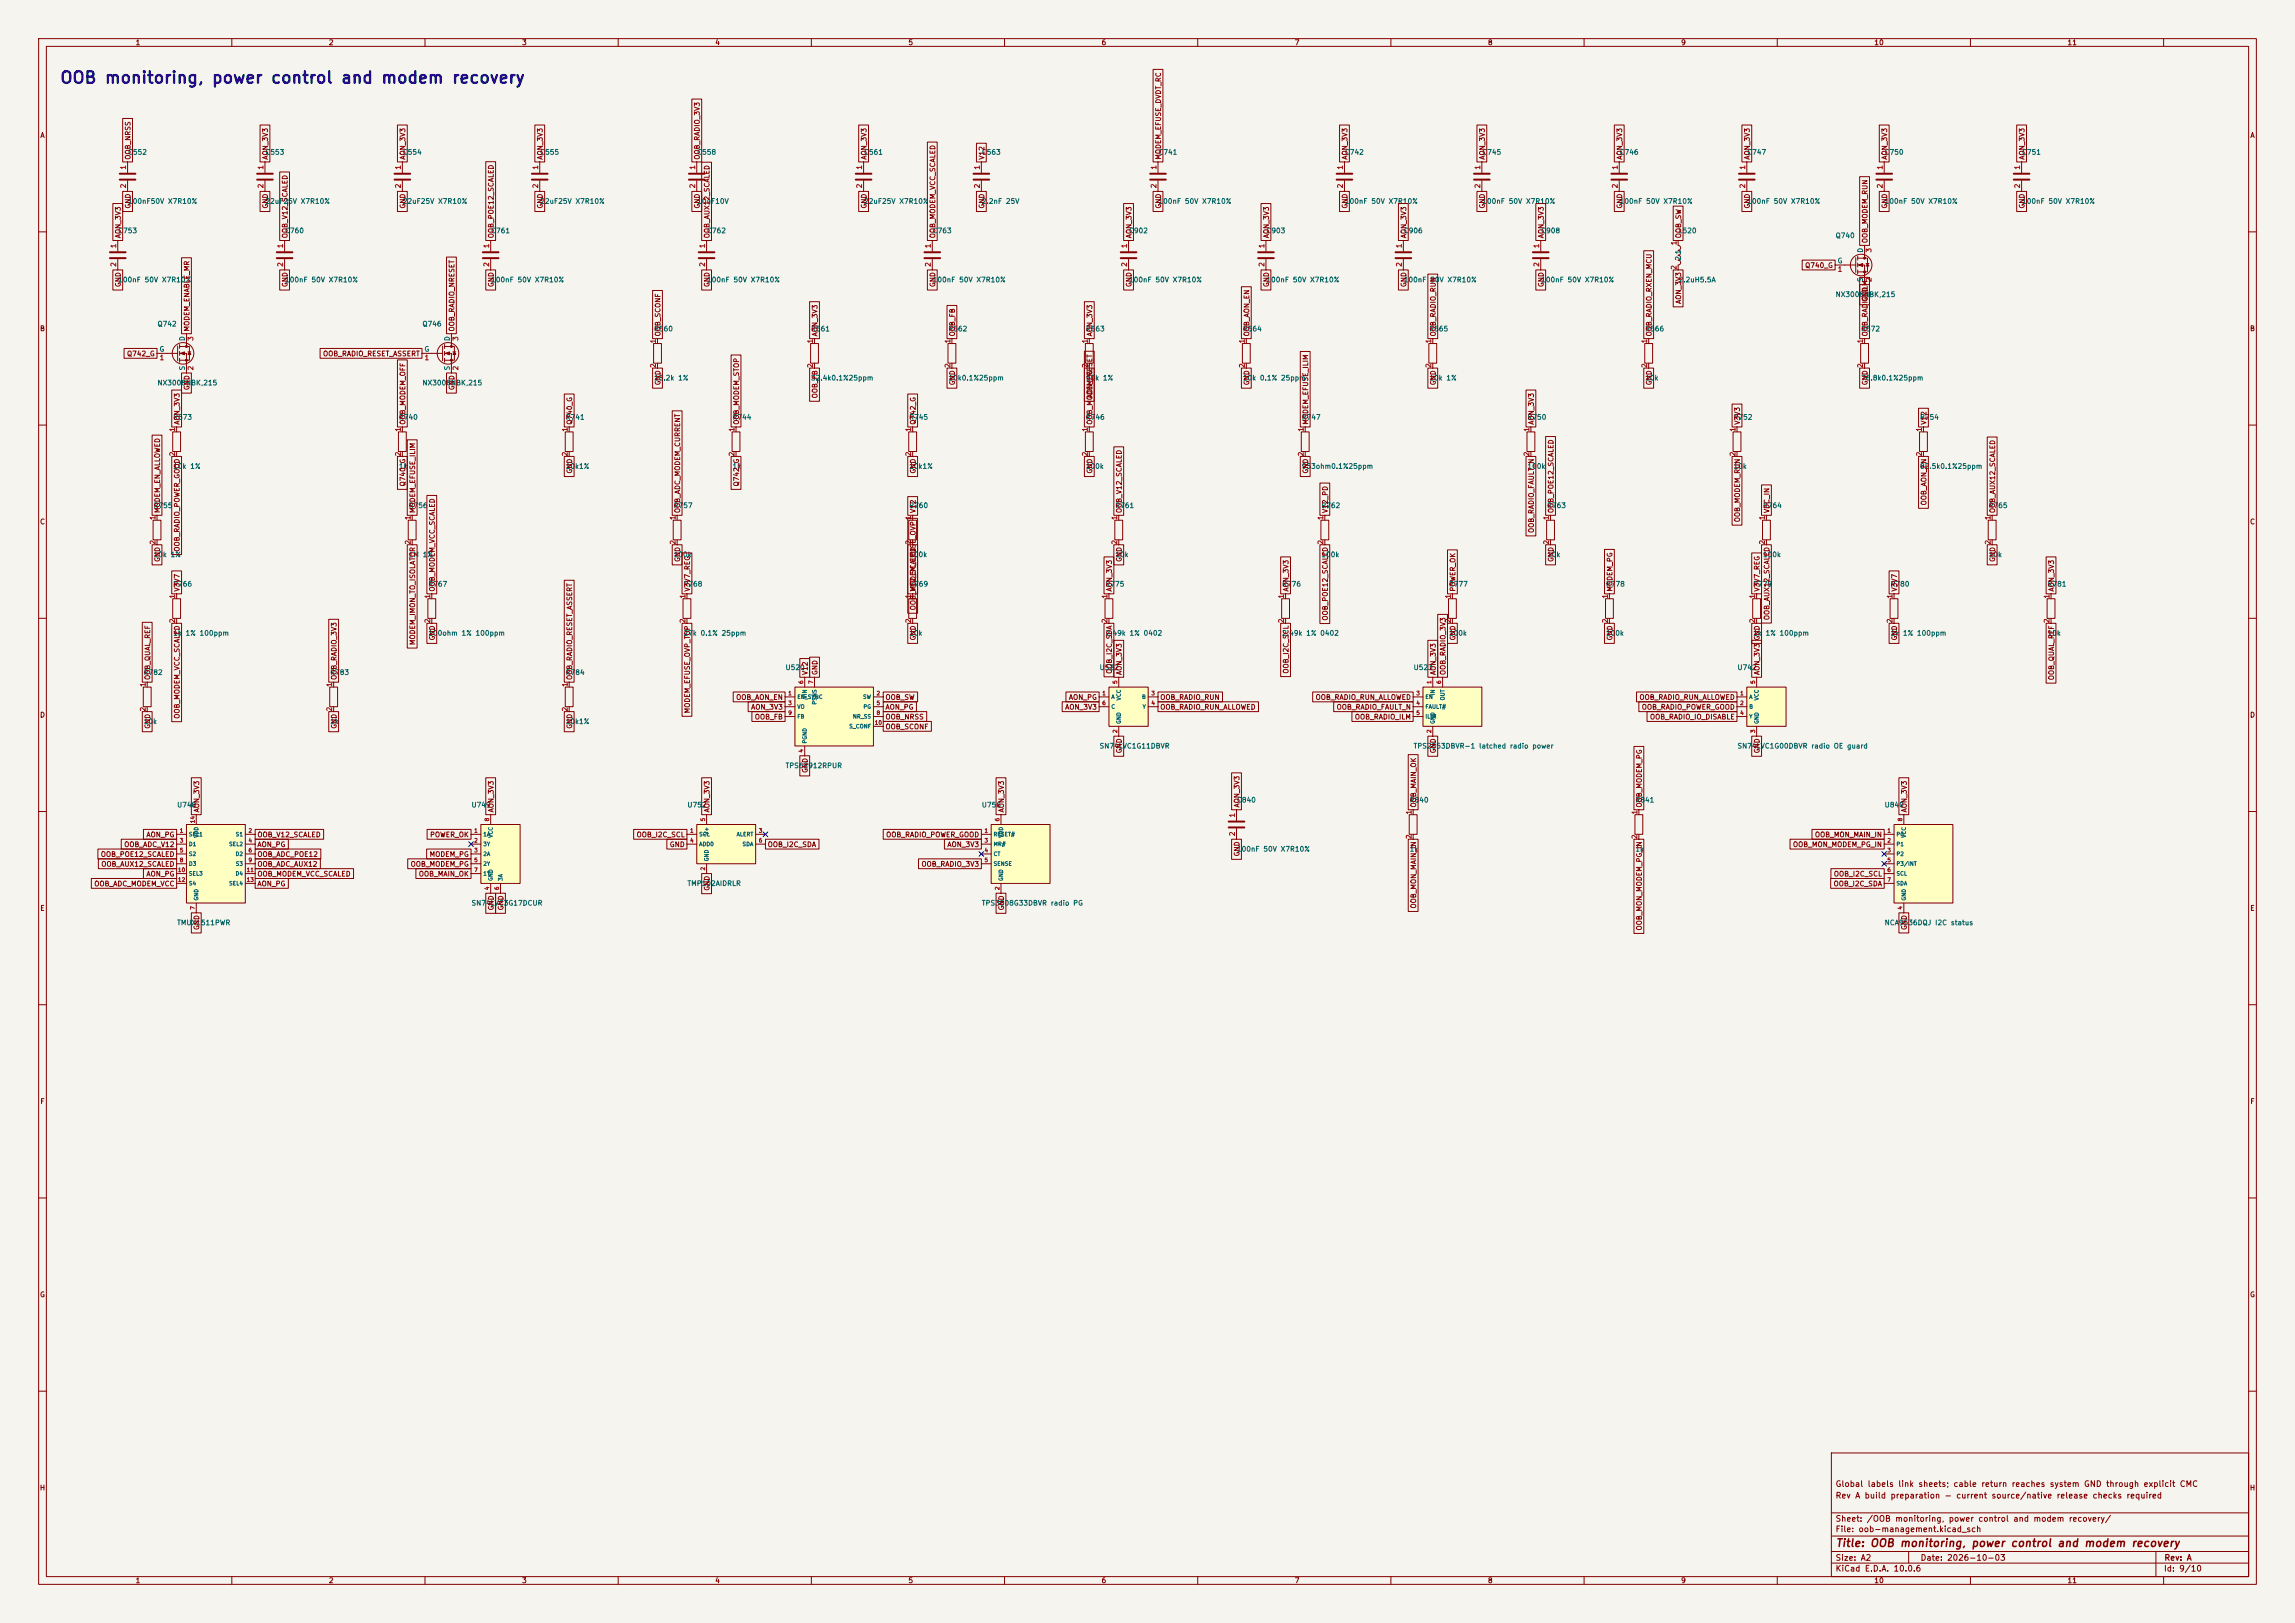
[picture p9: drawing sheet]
<svg xmlns="http://www.w3.org/2000/svg" width="594mm" height="420mm" viewBox="0 0 594 420" stroke-linecap="round" stroke-linejoin="round" font-family="sans-serif">
<defs><g id="words">
<text font-size="3" fill="#0000c2" x="15.3" y="22.3">OOB monitoring, power control and modem recovery</text>
<text font-size="2" fill="#840000" x="475" y="400.8">Title: OOB monitoring, power control and modem recovery</text>
<g font-size="1.5" fill="#840000">
<text x="475" y="388.1">Rev A build preparation - current source/native release checks required</text>
<text x="475" y="385.1">Global labels link sheets; cable return reaches system GND through explicit CMC</text>
<text x="475" y="394.1">Sheet: /OOB monitoring, power control and modem recovery/</text>
<text x="475" y="396.8">File: oob-management.kicad_sch</text>
<text x="475" y="407">KiCad E.D.A. 10.0.6</text>
<text x="475" y="404.2">Size: A2</text>
<text x="497" y="404.2">Date: 2026-10-03</text>
<text x="560" y="407">Id: 9/10</text>
<text x="560.1" y="404.2">Rev: A</text>
</g>
<g font-size="1.3" fill="#840000">
<text x="35" y="12">1</text>
<text x="85" y="12">2</text>
<text x="135" y="12">3</text>
<text x="185" y="12">4</text>
<text x="235" y="12">5</text>
<text x="285" y="12">6</text>
<text x="335" y="12">7</text>
<text x="385" y="12">8</text>
<text x="435" y="12">9</text>
<text x="485" y="12">10</text>
<text x="535" y="12">11</text>
<text x="10.3" y="36">A</text>
<text x="582.3" y="36">A</text>
<text x="34.1" y="41.5" transform="rotate(-90 34.1 41.5)">OOB_NRSS</text>
<text x="69.6" y="41.5" transform="rotate(-90 69.6 41.5)">AON_3V3</text>
<text x="105.2" y="41.5" transform="rotate(-90 105.2 41.5)">AON_3V3</text>
<text x="140.8" y="41.5" transform="rotate(-90 140.8 41.5)">AON_3V3</text>
<text x="181.4" y="41.5" transform="rotate(-90 181.4 41.5)">OOB_RADIO_3V3</text>
<text x="224.6" y="41.5" transform="rotate(-90 224.6 41.5)">AON_3V3</text>
<text x="255.1" y="41.5" transform="rotate(-90 255.1 41.5)">V12</text>
<text x="300.8" y="41.5" transform="rotate(-90 300.8 41.5)">MODEM_EFUSE_DVDT_RC</text>
<text x="349" y="41.5" transform="rotate(-90 349 41.5)">AON_3V3</text>
<text x="384.6" y="41.5" transform="rotate(-90 384.6 41.5)">AON_3V3</text>
<text x="420.2" y="41.5" transform="rotate(-90 420.2 41.5)">AON_3V3</text>
<text x="453.2" y="41.5" transform="rotate(-90 453.2 41.5)">AON_3V3</text>
<text x="488.7" y="41.5" transform="rotate(-90 488.7 41.5)">AON_3V3</text>
<text x="524.3" y="41.5" transform="rotate(-90 524.3 41.5)">AON_3V3</text>
<text x="34.1" y="54.1" transform="rotate(-90 34.1 54.1)">GND</text>
<text x="69.6" y="54.1" transform="rotate(-90 69.6 54.1)">GND</text>
<text x="105.2" y="54.1" transform="rotate(-90 105.2 54.1)">GND</text>
<text x="140.8" y="54.1" transform="rotate(-90 140.8 54.1)">GND</text>
<text x="181.4" y="54.1" transform="rotate(-90 181.4 54.1)">GND</text>
<text x="224.6" y="54.1" transform="rotate(-90 224.6 54.1)">GND</text>
<text x="255.1" y="54.1" transform="rotate(-90 255.1 54.1)">GND</text>
<text x="300.8" y="54.1" transform="rotate(-90 300.8 54.1)">GND</text>
<text x="349" y="54.1" transform="rotate(-90 349 54.1)">GND</text>
<text x="384.6" y="54.1" transform="rotate(-90 384.6 54.1)">GND</text>
<text x="420.2" y="54.1" transform="rotate(-90 420.2 54.1)">GND</text>
<text x="453.2" y="54.1" transform="rotate(-90 453.2 54.1)">GND</text>
<text x="488.7" y="54.1" transform="rotate(-90 488.7 54.1)">GND</text>
<text x="524.3" y="54.1" transform="rotate(-90 524.3 54.1)">GND</text>
<text x="31.5" y="61.8" transform="rotate(-90 31.5 61.8)">AON_3V3</text>
<text x="74.7" y="61.8" transform="rotate(-90 74.7 61.8)">OOB_V12_SCALED</text>
<text x="128.1" y="61.8" transform="rotate(-90 128.1 61.8)">OOB_POE12_SCALED</text>
<text x="183.9" y="61.8" transform="rotate(-90 183.9 61.8)">OOB_AUX12_SCALED</text>
<text x="242.4" y="61.8" transform="rotate(-90 242.4 61.8)">OOB_MODEM_VCC_SCALED</text>
<text x="293.2" y="61.8" transform="rotate(-90 293.2 61.8)">AON_3V3</text>
<text x="328.7" y="61.8" transform="rotate(-90 328.7 61.8)">AON_3V3</text>
<text x="364.3" y="61.8" transform="rotate(-90 364.3 61.8)">AON_3V3</text>
<text x="399.8" y="61.8" transform="rotate(-90 399.8 61.8)">AON_3V3</text>
<text x="435.4" y="61.8" transform="rotate(-90 435.4 61.8)">OOB_SW</text>
<text x="483.7" y="63.1" transform="rotate(-90 483.7 63.1)">OOB_MODEM_RUN</text>
<text x="467.1" y="69.6">Q740_G</text>
<text x="31.5" y="74.4" transform="rotate(-90 31.5 74.4)">GND</text>
<text x="74.7" y="74.4" transform="rotate(-90 74.7 74.4)">GND</text>
<text x="128.1" y="74.4" transform="rotate(-90 128.1 74.4)">GND</text>
<text x="183.9" y="74.4" transform="rotate(-90 183.9 74.4)">GND</text>
<text x="242.4" y="74.4" transform="rotate(-90 242.4 74.4)">GND</text>
<text x="293.2" y="74.4" transform="rotate(-90 293.2 74.4)">GND</text>
<text x="328.7" y="74.4" transform="rotate(-90 328.7 74.4)">GND</text>
<text x="364.3" y="74.4" transform="rotate(-90 364.3 74.4)">GND</text>
<text x="399.8" y="74.4" transform="rotate(-90 399.8 74.4)">GND</text>
<text x="435.4" y="78.8" transform="rotate(-90 435.4 78.8)">AON_3V3</text>
<text x="483.7" y="78.2" transform="rotate(-90 483.7 78.2)">GND</text>
<text x="10.2" y="86">B</text>
<text x="49.3" y="85.9" transform="rotate(-90 49.3 85.9)">MODEM_ENABLE_MR</text>
<text x="117.9" y="85.9" transform="rotate(-90 117.9 85.9)">OOB_RADIO_NRESET</text>
<text x="171.2" y="87.2" transform="rotate(-90 171.2 87.2)">OOB_SCONF</text>
<text x="211.9" y="87.2" transform="rotate(-90 211.9 87.2)">AON_3V3</text>
<text x="247.4" y="87.2" transform="rotate(-90 247.4 87.2)">OOB_FB</text>
<text x="283" y="87.2" transform="rotate(-90 283 87.2)">AON_3V3</text>
<text x="323.6" y="87.2" transform="rotate(-90 323.6 87.2)">OOB_AON_EN</text>
<text x="371.9" y="87.2" transform="rotate(-90 371.9 87.2)">OOB_RADIO_RUN</text>
<text x="427.8" y="87.2" transform="rotate(-90 427.8 87.2)">OOB_RADIO_RXEN_MCU</text>
<text x="483.7" y="87.2" transform="rotate(-90 483.7 87.2)">OOB_RADIO_ILM</text>
<text x="582.2" y="86">B</text>
<text x="32.7" y="92.5">Q742_G</text>
<text x="83.5" y="92.5">OOB_RADIO_RESET_ASSERT</text>
<text x="49.3" y="101.1" transform="rotate(-90 49.3 101.1)">GND</text>
<text x="117.9" y="101.1" transform="rotate(-90 117.9 101.1)">GND</text>
<text x="171.2" y="99.8" transform="rotate(-90 171.2 99.8)">GND</text>
<text x="247.4" y="99.8" transform="rotate(-90 247.4 99.8)">GND</text>
<text x="323.6" y="99.8" transform="rotate(-90 323.6 99.8)">GND</text>
<text x="371.9" y="99.8" transform="rotate(-90 371.9 99.8)">GND</text>
<text x="427.8" y="99.8" transform="rotate(-90 427.8 99.8)">GND</text>
<text x="483.7" y="99.8" transform="rotate(-90 483.7 99.8)">GND</text>
<text x="211.9" y="103.2" transform="rotate(-90 211.9 103.2)">OOB_FB</text>
<text x="283" y="103.2" transform="rotate(-90 283 103.2)">AON_PG</text>
<text x="46.8" y="110" transform="rotate(-90 46.8 110)">AON_3V3</text>
<text x="105.2" y="110" transform="rotate(-90 105.2 110)">OOB_MODEM_OFF</text>
<text x="148.4" y="110" transform="rotate(-90 148.4 110)">Q740_G</text>
<text x="191.6" y="110" transform="rotate(-90 191.6 110)">OOB_MODEM_STOP</text>
<text x="237.3" y="110" transform="rotate(-90 237.3 110)">Q742_G</text>
<text x="283" y="110" transform="rotate(-90 283 110)">OOB_MODEM_RESET</text>
<text x="338.9" y="110" transform="rotate(-90 338.9 110)">MODEM_EFUSE_ILIM</text>
<text x="397.3" y="110" transform="rotate(-90 397.3 110)">AON_3V3</text>
<text x="450.6" y="110" transform="rotate(-90 450.6 110)">V3V3</text>
<text x="498.9" y="110" transform="rotate(-90 498.9 110)">V12</text>
<text x="148.4" y="122.7" transform="rotate(-90 148.4 122.7)">GND</text>
<text x="237.3" y="122.7" transform="rotate(-90 237.3 122.7)">GND</text>
<text x="283" y="122.7" transform="rotate(-90 283 122.7)">GND</text>
<text x="338.9" y="122.7" transform="rotate(-90 338.9 122.7)">GND</text>
<text x="105.2" y="126" transform="rotate(-90 105.2 126)">Q740_G</text>
<text x="191.6" y="126" transform="rotate(-90 191.6 126)">Q742_G</text>
<text x="498.9" y="130.9" transform="rotate(-90 498.9 130.9)">OOB_AON_EN</text>
<text x="10.2" y="136">C</text>
<text x="41.7" y="132.9" transform="rotate(-90 41.7 132.9)">MODEM_EN_ALLOWED</text>
<text x="107.7" y="132.9" transform="rotate(-90 107.7 132.9)">MODEM_EFUSE_ILIM</text>
<text x="176.3" y="132.9" transform="rotate(-90 176.3 132.9)">OOB_ADC_MODEM_CURRENT</text>
<text x="237.3" y="132.9" transform="rotate(-90 237.3 132.9)">V12</text>
<text x="290.6" y="132.9" transform="rotate(-90 290.6 132.9)">OOB_V12_SCALED</text>
<text x="344" y="132.9" transform="rotate(-90 344 132.9)">V12_PD</text>
<text x="402.4" y="132.9" transform="rotate(-90 402.4 132.9)">OOB_POE12_SCALED</text>
<text x="450.6" y="135.3" transform="rotate(-90 450.6 135.3)">OOB_MODEM_RUN</text>
<text x="458.3" y="132.9" transform="rotate(-90 458.3 132.9)">VDC_IN</text>
<text x="516.7" y="132.9" transform="rotate(-90 516.7 132.9)">OOB_AUX12_SCALED</text>
<text x="582.2" y="136">C</text>
<text x="46.8" y="142.9" transform="rotate(-90 46.8 142.9)">OOB_RADIO_POWER_GOOD</text>
<text x="397.3" y="138" transform="rotate(-90 397.3 138)">OOB_RADIO_FAULT_N</text>
<text x="41.7" y="145.5" transform="rotate(-90 41.7 145.5)">GND</text>
<text x="176.3" y="145.5" transform="rotate(-90 176.3 145.5)">GND</text>
<text x="290.6" y="145.5" transform="rotate(-90 290.6 145.5)">GND</text>
<text x="402.4" y="145.5" transform="rotate(-90 402.4 145.5)">GND</text>
<text x="516.7" y="145.5" transform="rotate(-90 516.7 145.5)">GND</text>
<text x="46.8" y="153.2" transform="rotate(-90 46.8 153.2)">V3V7</text>
<text x="112.8" y="153.2" transform="rotate(-90 112.8 153.2)">OOB_MODEM_VCC_SCALED</text>
<text x="178.9" y="153.2" transform="rotate(-90 178.9 153.2)">V3V7_REG</text>
<text x="237.3" y="153.2" transform="rotate(-90 237.3 153.2)">MODEM_EFUSE_OVP</text>
<text x="288.1" y="153.2" transform="rotate(-90 288.1 153.2)">AON_3V3</text>
<text x="333.8" y="153.2" transform="rotate(-90 333.8 153.2)">AON_3V3</text>
<text x="377" y="153.2" transform="rotate(-90 377 153.2)">POWER_OK</text>
<text x="417.6" y="153.2" transform="rotate(-90 417.6 153.2)">MODEM_PG</text>
<text x="455.7" y="153.2" transform="rotate(-90 455.7 153.2)">V3V7_REG</text>
<text x="491.3" y="153.2" transform="rotate(-90 491.3 153.2)">V3V7</text>
<text x="531.9" y="153.2" transform="rotate(-90 531.9 153.2)">AON_3V3</text>
<text x="237.3" y="158.1" transform="rotate(-90 237.3 158.1)">OOB_V12_SCALED</text>
<text x="344" y="160.7" transform="rotate(-90 344 160.7)">OOB_POE12_SCALED</text>
<text x="458.3" y="160.6" transform="rotate(-90 458.3 160.6)">OOB_AUX12_SCALED</text>
<text x="107.7" y="167.1" transform="rotate(-90 107.7 167.1)">MODEM_IMON_TO_ISOLATOR</text>
<text x="112.8" y="165.9" transform="rotate(-90 112.8 165.9)">GND</text>
<text x="237.3" y="165.9" transform="rotate(-90 237.3 165.9)">GND</text>
<text x="377" y="165.9" transform="rotate(-90 377 165.9)">GND</text>
<text x="417.6" y="165.9" transform="rotate(-90 417.6 165.9)">GND</text>
<text x="491.3" y="165.9" transform="rotate(-90 491.3 165.9)">GND</text>
<text x="39.2" y="176.1" transform="rotate(-90 39.2 176.1)">OOB_QUAL_REF</text>
<text x="87.4" y="176.1" transform="rotate(-90 87.4 176.1)">OOB_RADIO_3V3</text>
<text x="148.4" y="176.1" transform="rotate(-90 148.4 176.1)">OOB_RADIO_RESET_ASSERT</text>
<text x="209.3" y="174.8" transform="rotate(-90 209.3 174.8)">V12</text>
<text x="211.9" y="174.8" transform="rotate(-90 211.9 174.8)">GND</text>
<text x="288.1" y="174.5" transform="rotate(-90 288.1 174.5)">OOB_I2C_SDA</text>
<text x="290.6" y="174.8" transform="rotate(-90 290.6 174.8)">AON_3V3</text>
<text x="333.8" y="174.5" transform="rotate(-90 333.8 174.5)">OOB_I2C_SCL</text>
<text x="371.9" y="174.8" transform="rotate(-90 371.9 174.8)">AON_3V3</text>
<text x="374.4" y="174.8" transform="rotate(-90 374.4 174.8)">OOB_RADIO_3V3</text>
<text x="455.7" y="174.8" transform="rotate(-90 455.7 174.8)">AON_3V3 GND</text>
<text x="531.9" y="176.1" transform="rotate(-90 531.9 176.1)">OOB_QUAL_REF</text>
<text x="10.2" y="186">D</text>
<text x="178.9" y="184.7" transform="rotate(-90 178.9 184.7)">MODEM_EFUSE_OVP_TOP</text>
<text x="190.4" y="181.4">OOB_AON_EN</text>
<text x="194.3" y="183.9">AON_3V3</text>
<text x="229" y="183.9">AON_PG</text>
<text x="229" y="181.4">OOB_SW</text>
<text x="275.6" y="183.9">AON_3V3</text>
<text x="276.5" y="181.4">AON_PG</text>
<text x="300.2" y="183.9">OOB_RADIO_RUN_ALLOWED</text>
<text x="300.2" y="181.4">OOB_RADIO_RUN</text>
<text x="340.4" y="181.4">OOB_RADIO_RUN_ALLOWED</text>
<text x="345.8" y="183.9">OOB_RADIO_FAULT_N</text>
<text x="424.2" y="181.4">OOB_RADIO_RUN_ALLOWED</text>
<text x="424.8" y="183.9">OOB_RADIO_POWER_GOOD</text>
<text x="582.2" y="186">D</text>
<text x="39.2" y="188.7" transform="rotate(-90 39.2 188.7)">GND</text>
<text x="46.8" y="186.1" transform="rotate(-90 46.8 186.1)">OOB_MODEM_VCC_SCALED</text>
<text x="87.4" y="188.7" transform="rotate(-90 87.4 188.7)">GND</text>
<text x="148.4" y="188.7" transform="rotate(-90 148.4 188.7)">GND</text>
<text x="195.2" y="186.5">OOB_FB</text>
<text x="229" y="189">OOB_SCONF</text>
<text x="229" y="186.5">OOB_NRSS</text>
<text x="350.5" y="186.5">OOB_RADIO_ILM</text>
<text x="426.9" y="186.5">OOB_RADIO_IO_DISABLE</text>
<text x="290.6" y="195.1" transform="rotate(-90 290.6 195.1)">GND</text>
<text x="371.9" y="195.1" transform="rotate(-90 371.9 195.1)">GND</text>
<text x="455.7" y="195.1" transform="rotate(-90 455.7 195.1)">GND</text>
<text x="209.3" y="200.2" transform="rotate(-90 209.3 200.2)">GND</text>
<text x="321.1" y="209.1" transform="rotate(-90 321.1 209.1)">AON_3V3</text>
<text x="366.8" y="209.1" transform="rotate(-90 366.8 209.1)">OOB_MAIN_OK</text>
<text x="425.2" y="209.1" transform="rotate(-90 425.2 209.1)">OOB_MODEM_PG</text>
<text x="51.9" y="210.4" transform="rotate(-90 51.9 210.4)">AON_3V3</text>
<text x="128.1" y="210.4" transform="rotate(-90 128.1 210.4)">AON_3V3</text>
<text x="183.9" y="210.4" transform="rotate(-90 183.9 210.4)">AON_3V3</text>
<text x="260.1" y="210.4" transform="rotate(-90 260.1 210.4)">AON_3V3</text>
<text x="493.8" y="210.4" transform="rotate(-90 493.8 210.4)">AON_3V3</text>
<text x="32" y="219.5">OOB_ADC_V12</text>
<text x="37.8" y="217">AON_PG</text>
<text x="66.5" y="217">OOB_V12_SCALED</text>
<text x="66.5" y="219.5">AON_PG</text>
<text x="111.2" y="217">POWER_OK</text>
<text x="164.6" y="217">OOB_I2C_SCL</text>
<text x="173.2" y="219.5">GND</text>
<text x="198.6" y="219.5">OOB_I2C_SDA</text>
<text x="229.2" y="217">OOB_RADIO_POWER_GOOD</text>
<text x="245.1" y="219.5">AON_3V3</text>
<text x="321.1" y="221.7" transform="rotate(-90 321.1 221.7)">GND</text>
<text x="463.9" y="219.5">OOB_MON_MODEM_PG_IN</text>
<text x="469.6" y="217">OOB_MON_MAIN_IN</text>
<text x="26" y="222">OOB_POE12_SCALED</text>
<text x="26.1" y="224.6">OOB_AUX12_SCALED</text>
<text x="37.8" y="227.1">AON_PG</text>
<text x="66.5" y="222">OOB_ADC_POE12</text>
<text x="66.5" y="224.6">OOB_ADC_AUX12</text>
<text x="66.5" y="227.1">OOB_MODEM_VCC_SCALED</text>
<text x="106.2" y="224.6">OOB_MODEM_PG</text>
<text x="108.3" y="227.1">OOB_MAIN_OK</text>
<text x="111.1" y="222">MODEM_PG</text>
<text x="238.4" y="224.6">OOB_RADIO_3V3</text>
<text x="474.5" y="227.1">OOB_I2C_SCL</text>
<text x="24.3" y="229.7">OOB_ADC_MODEM_VCC</text>
<text x="66.5" y="229.7">AON_PG</text>
<text x="183.9" y="230.6" transform="rotate(-90 183.9 230.6)">GND</text>
<text x="474.5" y="229.7">OOB_I2C_SDA</text>
<text x="10.3" y="236">E</text>
<text x="128.1" y="235.7" transform="rotate(-90 128.1 235.7)">GND</text>
<text x="130.6" y="235.7" transform="rotate(-90 130.6 235.7)">GND</text>
<text x="260.1" y="235.7" transform="rotate(-90 260.1 235.7)">GND</text>
<text x="366.8" y="235.2" transform="rotate(-90 366.8 235.2)">OOB_MON_MAIN_IN</text>
<text x="582.3" y="236">E</text>
<text x="51.9" y="240.8" transform="rotate(-90 51.9 240.8)">GND</text>
<text x="425.2" y="240.9" transform="rotate(-90 425.2 240.9)">OOB_MON_MODEM_PG_IN</text>
<text x="493.8" y="240.8" transform="rotate(-90 493.8 240.8)">GND</text>
<text x="10.3" y="286">F</text>
<text x="582.3" y="286">F</text>
<text x="10.2" y="336">G</text>
<text x="582.2" y="336">G</text>
<text x="10.2" y="386">H</text>
<text x="582.2" y="386">H</text>
<text x="35" y="410">1</text>
<text x="85" y="410">2</text>
<text x="135" y="410">3</text>
<text x="185" y="410">4</text>
<text x="235" y="410">5</text>
<text x="285" y="410">6</text>
<text x="335" y="410">7</text>
<text x="385" y="410">8</text>
<text x="435" y="410">9</text>
<text x="485" y="410">10</text>
<text x="535" y="410">11</text>
</g>
<g font-size="1.3" fill="#006464">
<text x="33" y="40.3">C552</text>
<text x="68.6" y="40.3">C553</text>
<text x="104.1" y="40.3">C554</text>
<text x="139.7" y="40.3">C555</text>
<text x="180.3" y="40.3">C558</text>
<text x="223.5" y="40.3">C561</text>
<text x="254" y="40.3">C563</text>
<text x="299.7" y="40.3">C741</text>
<text x="348" y="40.3">C742</text>
<text x="383.5" y="40.3">C745</text>
<text x="419.1" y="40.3">C746</text>
<text x="452.1" y="40.3">C747</text>
<text x="487.7" y="40.3">C750</text>
<text x="523.2" y="40.3">C751</text>
<text x="33" y="53">100nF50V X7R10%</text>
<text x="68.6" y="53">22uF25V X7R10%</text>
<text x="104.1" y="53">22uF25V X7R10%</text>
<text x="139.7" y="53">22uF25V X7R10%</text>
<text x="180.3" y="53">10uF10V</text>
<text x="223.5" y="53">22uF25V X7R10%</text>
<text x="254" y="53">2.2nF 25V</text>
<text x="299.7" y="53">100nF 50V X7R10%</text>
<text x="348" y="53">100nF 50V X7R10%</text>
<text x="383.5" y="53">100nF 50V X7R10%</text>
<text x="419.1" y="53">100nF 50V X7R10%</text>
<text x="452.1" y="53">100nF 50V X7R10%</text>
<text x="487.7" y="53">100nF 50V X7R10%</text>
<text x="523.2" y="53">100nF 50V X7R10%</text>
<text x="30.5" y="60.7">C753</text>
<text x="73.6" y="60.7">C760</text>
<text x="127" y="60.7">C761</text>
<text x="182.9" y="60.7">C762</text>
<text x="241.3" y="60.7">C763</text>
<text x="292.1" y="60.7">C902</text>
<text x="327.6" y="60.7">C903</text>
<text x="363.2" y="60.7">C906</text>
<text x="398.8" y="60.7">C908</text>
<text x="434.3" y="60.7">L520</text>
<text x="435.3" y="66" transform="rotate(-90 435.3 66)">1</text>
<text x="475" y="61.9">Q740</text>
<text x="482.5" y="65.5" transform="rotate(-90 482.5 65.5)">D</text>
<text x="435.3" y="67.6" transform="rotate(-90 435.3 67.6)">2</text>
<text x="475.5" y="68.4">G</text>
<text x="30.5" y="73.4">100nF 50V X7R10%</text>
<text x="73.6" y="73.4">100nF 50V X7R10%</text>
<text x="127" y="73.4">100nF 50V X7R10%</text>
<text x="182.9" y="73.4">100nF 50V X7R10%</text>
<text x="241.3" y="73.4">100nF 50V X7R10%</text>
<text x="292.1" y="73.4">100nF 50V X7R10%</text>
<text x="327.6" y="73.4">100nF 50V X7R10%</text>
<text x="363.2" y="73.4">100nF</text>
<text x="370" y="73.4">50V X7R10%</text>
<text x="398.8" y="73.4">100nF 50V X7R10%</text>
<text x="434.3" y="73.4">2.2uH5.5A</text>
<text x="475" y="77.2">NX3008NBK,215</text>
<text x="482.5" y="73.1" transform="rotate(-90 482.5 73.1)">S</text>
<text x="40.6" y="84.8">Q742</text>
<text x="48.1" y="88.4" transform="rotate(-90 48.1 88.4)">D</text>
<text x="109.2" y="84.8">Q746</text>
<text x="116.7" y="88.4" transform="rotate(-90 116.7 88.4)">D</text>
<text x="169.1" y="86.1">R560</text>
<text x="209.8" y="86.1">R561</text>
<text x="245.3" y="86.1">R562</text>
<text x="280.9" y="86.1">R563</text>
<text x="321.5" y="86.1">R564</text>
<text x="369.8" y="86.1">R565</text>
<text x="425.7" y="86.1">R566</text>
<text x="481.6" y="86.1">R572</text>
<text x="41.1" y="91.3">G</text>
<text x="48.1" y="96" transform="rotate(-90 48.1 96)">S</text>
<text x="109.7" y="91.3">G</text>
<text x="116.7" y="96" transform="rotate(-90 116.7 96)">S</text>
<text x="40.6" y="100">NX3008NBK,215</text>
<text x="109.2" y="100">NX3008NBK,215</text>
<text x="169.1" y="98.8">18.2k 1%</text>
<text x="209.8" y="98.8">32.4k0.1%25ppm</text>
<text x="245.3" y="98.8">10k0.1%25ppm</text>
<text x="280.9" y="98.8">10k 1%</text>
<text x="321.5" y="98.8">10k 0.1% 25ppm</text>
<text x="369.8" y="98.8">10k 1%</text>
<text x="425.7" y="98.8">10k</text>
<text x="481.6" y="98.8">76.8k0.1%25ppm</text>
<text x="44.7" y="108.9">R573</text>
<text x="103.1" y="108.9">R740</text>
<text x="146.3" y="108.9">R741</text>
<text x="189.5" y="108.9">R744</text>
<text x="235.2" y="108.9">R745</text>
<text x="280.9" y="108.9">R746</text>
<text x="336.8" y="108.9">R747</text>
<text x="395.2" y="108.9">R750</text>
<text x="448.5" y="108.9">R752</text>
<text x="496.8" y="108.9">R754</text>
<text x="44.7" y="121.6">10k 1%</text>
<text x="103.1" y="121.6">1k</text>
<text x="146.3" y="121.6">10k1%</text>
<text x="189.5" y="121.6">1k</text>
<text x="235.2" y="121.6">10k1%</text>
<text x="280.9" y="121.6">100k</text>
<text x="336.8" y="121.6">953ohm0.1%25ppm</text>
<text x="395.2" y="121.6">100k</text>
<text x="448.5" y="121.6">10k</text>
<text x="496.8" y="121.6">82.5k0.1%25ppm</text>
<text x="39.6" y="131.8">R755</text>
<text x="105.6" y="131.8">R756</text>
<text x="174.2" y="131.8">R757</text>
<text x="235.2" y="131.8">R760</text>
<text x="288.5" y="131.8">R761</text>
<text x="341.9" y="131.8">R762</text>
<text x="400.3" y="131.8">R763</text>
<text x="456.2" y="131.8">R764</text>
<text x="514.6" y="131.8">R765</text>
<text x="39.6" y="144.5">10k 1%</text>
<text x="105.6" y="144.5">1M 1%</text>
<text x="174.2" y="144.5">100k</text>
<text x="235.2" y="144.5">100k</text>
<text x="288.5" y="144.5">10k</text>
<text x="341.9" y="144.5">100k</text>
<text x="400.3" y="144.5">10k</text>
<text x="456.2" y="144.5">100k</text>
<text x="514.6" y="144.5">10k</text>
<text x="44.7" y="152.1">R766</text>
<text x="110.7" y="152.1">R767</text>
<text x="176.8" y="152.1">R768</text>
<text x="235.2" y="152.1">R769</text>
<text x="286" y="152.1">R775</text>
<text x="331.7" y="152.1">R776</text>
<text x="374.9" y="152.1">R777</text>
<text x="415.5" y="152.1">R778</text>
<text x="453.6" y="152.1">R779</text>
<text x="489.2" y="152.1">R780</text>
<text x="529.8" y="152.1">R781</text>
<text x="44.7" y="164.8">1k</text>
<text x="47.9" y="164.8">1% 100ppm</text>
<text x="110.7" y="164.8">100ohm 1% 100ppm</text>
<text x="176.8" y="164.8">27k 0.1% 25ppm</text>
<text x="235.2" y="164.8">10k</text>
<text x="286" y="164.8">2.49k 1% 0402</text>
<text x="331.7" y="164.8">2.49k 1% 0402</text>
<text x="374.9" y="164.8">100k</text>
<text x="415.5" y="164.8">100k</text>
<text x="453.6" y="164.8">1k</text>
<text x="456.8" y="164.8">1% 100ppm</text>
<text x="489.2" y="164.8">1k</text>
<text x="492.4" y="164.8">1% 100ppm</text>
<text x="529.8" y="164.8">10k</text>
<text x="203.2" y="173.7">U520</text>
<text x="284.5" y="173.7">U522</text>
<text x="365.7" y="173.7">U523</text>
<text x="449.6" y="173.7">U742</text>
<text x="37.1" y="175">R782</text>
<text x="85.3" y="175">R783</text>
<text x="146.3" y="175">R784</text>
<text x="37.1" y="187.7">10k</text>
<text x="85.3" y="187.7">1k</text>
<text x="146.3" y="187.7">10k1%</text>
<text x="284.5" y="194">SN74LVC1G11DBVR</text>
<text x="365.7" y="194">TPS2553DBVR-1 latched radio power</text>
<text x="449.6" y="194">SN74LVC1G00DBVR radio OE guard</text>
<text x="203.2" y="199.1">TPS62912RPUR</text>
<text x="45.7" y="209.2">U748</text>
<text x="121.9" y="209.2">U749</text>
<text x="177.8" y="209.2">U752</text>
<text x="254" y="209.2">U756</text>
<text x="320" y="208">C840</text>
<text x="364.7" y="208">R840</text>
<text x="423.1" y="208">R841</text>
<text x="487.7" y="209.2">U840</text>
<text x="320" y="220.7">100nF 50V X7R10%</text>
<text x="364.7" y="220.7">1k</text>
<text x="423.1" y="220.7">1k</text>
<text x="177.8" y="229.6">TMP102AIDRLR</text>
<text x="45.7" y="239.7">TMUX1511PWR</text>
<text x="121.9" y="234.6">SN74LVC3G17DCUR</text>
<text x="254" y="234.6">TPS3808G33DBVR radio PG</text>
<text x="487.7" y="239.7">NCA9536DQJ I2C status</text>
</g>
<g font-size="1.3" fill="#a90000">
<text x="32.9" y="44" transform="rotate(-90 32.9 44)">1</text>
<text x="68.4" y="44" transform="rotate(-90 68.4 44)">1</text>
<text x="104" y="44" transform="rotate(-90 104 44)">1</text>
<text x="139.6" y="44" transform="rotate(-90 139.6 44)">1</text>
<text x="180.2" y="44" transform="rotate(-90 180.2 44)">1</text>
<text x="223.4" y="44" transform="rotate(-90 223.4 44)">1</text>
<text x="253.9" y="44" transform="rotate(-90 253.9 44)">1</text>
<text x="299.6" y="44" transform="rotate(-90 299.6 44)">1</text>
<text x="347.8" y="44" transform="rotate(-90 347.8 44)">1</text>
<text x="383.4" y="44" transform="rotate(-90 383.4 44)">1</text>
<text x="419" y="44" transform="rotate(-90 419 44)">1</text>
<text x="452" y="44" transform="rotate(-90 452 44)">1</text>
<text x="487.5" y="44" transform="rotate(-90 487.5 44)">1</text>
<text x="523.1" y="44" transform="rotate(-90 523.1 44)">1</text>
<text x="32.9" y="48.9" transform="rotate(-90 32.9 48.9)">2</text>
<text x="68.4" y="48.9" transform="rotate(-90 68.4 48.9)">2</text>
<text x="104" y="48.9" transform="rotate(-90 104 48.9)">2</text>
<text x="139.6" y="48.9" transform="rotate(-90 139.6 48.9)">2</text>
<text x="180.2" y="48.9" transform="rotate(-90 180.2 48.9)">2</text>
<text x="223.4" y="48.9" transform="rotate(-90 223.4 48.9)">2</text>
<text x="253.9" y="48.9" transform="rotate(-90 253.9 48.9)">2</text>
<text x="299.6" y="48.9" transform="rotate(-90 299.6 48.9)">2</text>
<text x="347.8" y="48.9" transform="rotate(-90 347.8 48.9)">2</text>
<text x="383.4" y="48.9" transform="rotate(-90 383.4 48.9)">2</text>
<text x="419" y="48.9" transform="rotate(-90 419 48.9)">2</text>
<text x="452" y="48.9" transform="rotate(-90 452 48.9)">2</text>
<text x="487.5" y="48.9" transform="rotate(-90 487.5 48.9)">2</text>
<text x="523.1" y="48.9" transform="rotate(-90 523.1 48.9)">2</text>
<text x="30.3" y="64.4" transform="rotate(-90 30.3 64.4)">1</text>
<text x="73.5" y="64.4" transform="rotate(-90 73.5 64.4)">1</text>
<text x="126.9" y="64.4" transform="rotate(-90 126.9 64.4)">1</text>
<text x="182.7" y="64.4" transform="rotate(-90 182.7 64.4)">1</text>
<text x="241.2" y="64.4" transform="rotate(-90 241.2 64.4)">1</text>
<text x="292" y="64.4" transform="rotate(-90 292 64.4)">1</text>
<text x="327.5" y="64.4" transform="rotate(-90 327.5 64.4)">1</text>
<text x="363.1" y="64.4" transform="rotate(-90 363.1 64.4)">1</text>
<text x="398.6" y="64.4" transform="rotate(-90 398.6 64.4)">1</text>
<text x="434.2" y="63.6" transform="rotate(-90 434.2 63.6)">1</text>
<text x="484.7" y="65.5" transform="rotate(-90 484.7 65.5)">3</text>
<text x="30.3" y="69.2" transform="rotate(-90 30.3 69.2)">2</text>
<text x="73.5" y="69.2" transform="rotate(-90 73.5 69.2)">2</text>
<text x="126.9" y="69.2" transform="rotate(-90 126.9 69.2)">2</text>
<text x="182.7" y="69.2" transform="rotate(-90 182.7 69.2)">2</text>
<text x="241.2" y="69.2" transform="rotate(-90 241.2 69.2)">2</text>
<text x="292" y="69.2" transform="rotate(-90 292 69.2)">2</text>
<text x="327.5" y="69.2" transform="rotate(-90 327.5 69.2)">2</text>
<text x="363.1" y="69.2" transform="rotate(-90 363.1 69.2)">2</text>
<text x="398.6" y="69.2" transform="rotate(-90 398.6 69.2)">2</text>
<text x="434.2" y="69.9" transform="rotate(-90 434.2 69.9)">2</text>
<text x="475.5" y="70.6">1</text>
<text x="484.7" y="73.1" transform="rotate(-90 484.7 73.1)">2</text>
<text x="50.3" y="88.4" transform="rotate(-90 50.3 88.4)">3</text>
<text x="118.9" y="88.4" transform="rotate(-90 118.9 88.4)">3</text>
<text x="170" y="89" transform="rotate(-90 170 89)">1</text>
<text x="210.7" y="89" transform="rotate(-90 210.7 89)">1</text>
<text x="246.2" y="89" transform="rotate(-90 246.2 89)">1</text>
<text x="281.8" y="89" transform="rotate(-90 281.8 89)">1</text>
<text x="322.4" y="89" transform="rotate(-90 322.4 89)">1</text>
<text x="370.7" y="89" transform="rotate(-90 370.7 89)">1</text>
<text x="426.6" y="89" transform="rotate(-90 426.6 89)">1</text>
<text x="482.5" y="89" transform="rotate(-90 482.5 89)">1</text>
<text x="41.2" y="93.5">1</text>
<text x="50.3" y="96" transform="rotate(-90 50.3 96)">2</text>
<text x="109.8" y="93.5">1</text>
<text x="118.9" y="96" transform="rotate(-90 118.9 96)">2</text>
<text x="170" y="95.3" transform="rotate(-90 170 95.3)">2</text>
<text x="210.7" y="95.3" transform="rotate(-90 210.7 95.3)">2</text>
<text x="246.2" y="95.3" transform="rotate(-90 246.2 95.3)">2</text>
<text x="281.8" y="95.3" transform="rotate(-90 281.8 95.3)">2</text>
<text x="322.4" y="95.3" transform="rotate(-90 322.4 95.3)">2</text>
<text x="370.7" y="95.3" transform="rotate(-90 370.7 95.3)">2</text>
<text x="426.6" y="95.3" transform="rotate(-90 426.6 95.3)">2</text>
<text x="482.5" y="95.3" transform="rotate(-90 482.5 95.3)">2</text>
<text x="45.6" y="111.9" transform="rotate(-90 45.6 111.9)">1</text>
<text x="104" y="111.9" transform="rotate(-90 104 111.9)">1</text>
<text x="147.2" y="111.9" transform="rotate(-90 147.2 111.9)">1</text>
<text x="190.4" y="111.9" transform="rotate(-90 190.4 111.9)">1</text>
<text x="236.1" y="111.9" transform="rotate(-90 236.1 111.9)">1</text>
<text x="281.8" y="111.9" transform="rotate(-90 281.8 111.9)">1</text>
<text x="337.7" y="111.9" transform="rotate(-90 337.7 111.9)">1</text>
<text x="396.1" y="111.9" transform="rotate(-90 396.1 111.9)">1</text>
<text x="449.4" y="111.9" transform="rotate(-90 449.4 111.9)">1</text>
<text x="497.7" y="111.9" transform="rotate(-90 497.7 111.9)">1</text>
<text x="45.6" y="118.2" transform="rotate(-90 45.6 118.2)">2</text>
<text x="104" y="118.2" transform="rotate(-90 104 118.2)">2</text>
<text x="147.2" y="118.2" transform="rotate(-90 147.2 118.2)">2</text>
<text x="190.4" y="118.2" transform="rotate(-90 190.4 118.2)">2</text>
<text x="236.1" y="118.2" transform="rotate(-90 236.1 118.2)">2</text>
<text x="281.8" y="118.2" transform="rotate(-90 281.8 118.2)">2</text>
<text x="337.7" y="118.2" transform="rotate(-90 337.7 118.2)">2</text>
<text x="396.1" y="118.2" transform="rotate(-90 396.1 118.2)">2</text>
<text x="449.4" y="118.2" transform="rotate(-90 449.4 118.2)">2</text>
<text x="497.7" y="118.2" transform="rotate(-90 497.7 118.2)">2</text>
<text x="40.5" y="134.7" transform="rotate(-90 40.5 134.7)">1</text>
<text x="106.5" y="134.7" transform="rotate(-90 106.5 134.7)">1</text>
<text x="175.1" y="134.7" transform="rotate(-90 175.1 134.7)">1</text>
<text x="236.1" y="134.7" transform="rotate(-90 236.1 134.7)">1</text>
<text x="289.4" y="134.7" transform="rotate(-90 289.4 134.7)">1</text>
<text x="342.8" y="134.7" transform="rotate(-90 342.8 134.7)">1</text>
<text x="401.2" y="134.7" transform="rotate(-90 401.2 134.7)">1</text>
<text x="457.1" y="134.7" transform="rotate(-90 457.1 134.7)">1</text>
<text x="515.5" y="134.7" transform="rotate(-90 515.5 134.7)">1</text>
<text x="40.5" y="141.1" transform="rotate(-90 40.5 141.1)">2</text>
<text x="106.5" y="141.1" transform="rotate(-90 106.5 141.1)">2</text>
<text x="175.1" y="141.1" transform="rotate(-90 175.1 141.1)">2</text>
<text x="236.1" y="141.1" transform="rotate(-90 236.1 141.1)">2</text>
<text x="289.4" y="141.1" transform="rotate(-90 289.4 141.1)">2</text>
<text x="342.8" y="141.1" transform="rotate(-90 342.8 141.1)">2</text>
<text x="401.2" y="141.1" transform="rotate(-90 401.2 141.1)">2</text>
<text x="457.1" y="141.1" transform="rotate(-90 457.1 141.1)">2</text>
<text x="515.5" y="141.1" transform="rotate(-90 515.5 141.1)">2</text>
<text x="45.6" y="155" transform="rotate(-90 45.6 155)">1</text>
<text x="111.6" y="155" transform="rotate(-90 111.6 155)">1</text>
<text x="177.7" y="155" transform="rotate(-90 177.7 155)">1</text>
<text x="236.1" y="155" transform="rotate(-90 236.1 155)">1</text>
<text x="286.9" y="155" transform="rotate(-90 286.9 155)">1</text>
<text x="332.6" y="155" transform="rotate(-90 332.6 155)">1</text>
<text x="375.8" y="155" transform="rotate(-90 375.8 155)">1</text>
<text x="416.4" y="155" transform="rotate(-90 416.4 155)">1</text>
<text x="454.5" y="155" transform="rotate(-90 454.5 155)">1</text>
<text x="490.1" y="155" transform="rotate(-90 490.1 155)">1</text>
<text x="530.7" y="155" transform="rotate(-90 530.7 155)">1</text>
<text x="45.6" y="161.4" transform="rotate(-90 45.6 161.4)">2</text>
<text x="111.6" y="161.4" transform="rotate(-90 111.6 161.4)">2</text>
<text x="177.7" y="161.4" transform="rotate(-90 177.7 161.4)">2</text>
<text x="236.1" y="161.4" transform="rotate(-90 236.1 161.4)">2</text>
<text x="286.9" y="161.4" transform="rotate(-90 286.9 161.4)">2</text>
<text x="332.6" y="161.4" transform="rotate(-90 332.6 161.4)">2</text>
<text x="375.8" y="161.4" transform="rotate(-90 375.8 161.4)">2</text>
<text x="416.4" y="161.4" transform="rotate(-90 416.4 161.4)">2</text>
<text x="454.5" y="161.4" transform="rotate(-90 454.5 161.4)">2</text>
<text x="490.1" y="161.4" transform="rotate(-90 490.1 161.4)">2</text>
<text x="530.7" y="161.4" transform="rotate(-90 530.7 161.4)">2</text>
<text x="38" y="177.9" transform="rotate(-90 38 177.9)">1</text>
<text x="86.2" y="177.9" transform="rotate(-90 86.2 177.9)">1</text>
<text x="147.2" y="177.9" transform="rotate(-90 147.2 177.9)">1</text>
<text x="38" y="184.2" transform="rotate(-90 38 184.2)">2</text>
<text x="86.2" y="184.2" transform="rotate(-90 86.2 184.2)">2</text>
<text x="147.2" y="184.2" transform="rotate(-90 147.2 184.2)">2</text>
<text x="319.9" y="211.7" transform="rotate(-90 319.9 211.7)">1</text>
<text x="365.6" y="210.9" transform="rotate(-90 365.6 210.9)">1</text>
<text x="424" y="210.9" transform="rotate(-90 424 210.9)">1</text>
<text x="319.9" y="216.5" transform="rotate(-90 319.9 216.5)">2</text>
<text x="365.6" y="217.3" transform="rotate(-90 365.6 217.3)">2</text>
<text x="424" y="217.3" transform="rotate(-90 424 217.3)">2</text>
</g>
<g font-size="1" fill="#a90000">
<text x="208.1" y="177.1" transform="rotate(-90 208.1 177.1)">6</text>
<text x="210.6" y="177.1" transform="rotate(-90 210.6 177.1)">7</text>
<text x="289.4" y="177.1" transform="rotate(-90 289.4 177.1)">5</text>
<text x="370.7" y="177.1" transform="rotate(-90 370.7 177.1)">1</text>
<text x="373.2" y="177.1" transform="rotate(-90 373.2 177.1)">6</text>
<text x="454.5" y="177.1" transform="rotate(-90 454.5 177.1)">5</text>
<text x="203.9" y="180.2">1</text>
<text x="203.9" y="182.7">3</text>
<text x="203.9" y="185.2">9</text>
<text x="226.8" y="180.2">2</text>
<text x="226.8" y="182.7">5</text>
<text x="226.8" y="185.2">8</text>
<text x="285.2" y="180.2">1</text>
<text x="285.2" y="182.7">6</text>
<text x="297.9" y="180.2">3</text>
<text x="297.9" y="182.7">4</text>
<text x="366.5" y="180.2">3</text>
<text x="366.5" y="182.7">4</text>
<text x="366.5" y="185.2">5</text>
<text x="450.3" y="180.2">1</text>
<text x="450.3" y="182.7">2</text>
<text x="450.3" y="185.2">4</text>
<text x="226.3" y="187.8">10</text>
<text x="289.4" y="189.8" transform="rotate(-90 289.4 189.8)">2</text>
<text x="370.7" y="189.8" transform="rotate(-90 370.7 189.8)">2</text>
<text x="454.5" y="189.8" transform="rotate(-90 454.5 189.8)">3</text>
<text x="208.1" y="194.9" transform="rotate(-90 208.1 194.9)">4</text>
<text x="46.4" y="215.7">1</text>
<text x="50.6" y="213.1" transform="rotate(-90 50.6 213.1)">14</text>
<text x="64.2" y="215.7">2</text>
<text x="122.6" y="215.7">1</text>
<text x="126.8" y="212.7" transform="rotate(-90 126.8 212.7)">8</text>
<text x="178.5" y="215.7">1</text>
<text x="182.7" y="212.7" transform="rotate(-90 182.7 212.7)">5</text>
<text x="196.3" y="215.7">3</text>
<text x="254.7" y="215.7">1</text>
<text x="258.9" y="212.7" transform="rotate(-90 258.9 212.7)">6</text>
<text x="488.4" y="215.7">1</text>
<text x="492.6" y="212.7" transform="rotate(-90 492.6 212.7)">8</text>
<text x="46.4" y="218.3">3</text>
<text x="46.4" y="220.8">5</text>
<text x="64.2" y="218.3">4</text>
<text x="64.2" y="220.8">6</text>
<text x="122.6" y="218.3">2</text>
<text x="122.6" y="220.8">3</text>
<text x="178.5" y="218.3">4</text>
<text x="196.3" y="218.3">6</text>
<text x="254.7" y="218.3">3</text>
<text x="254.7" y="220.8">4</text>
<text x="488.4" y="218.3">2</text>
<text x="488.4" y="220.8">3</text>
<text x="45.9" y="225.9">10</text>
<text x="46.4" y="223.3">8</text>
<text x="63.7" y="225.9">11</text>
<text x="64.2" y="223.3">9</text>
<text x="122.6" y="223.3">5</text>
<text x="122.6" y="225.9">7</text>
<text x="182.7" y="225.4" transform="rotate(-90 182.7 225.4)">2</text>
<text x="254.7" y="223.3">5</text>
<text x="488.4" y="223.3">5</text>
<text x="488.4" y="225.9">6</text>
<text x="45.9" y="228.4">12</text>
<text x="63.7" y="228.4">13</text>
<text x="126.8" y="230.4" transform="rotate(-90 126.8 230.4)">4</text>
<text x="129.4" y="230.4" transform="rotate(-90 129.4 230.4)">6</text>
<text x="258.9" y="230.4" transform="rotate(-90 258.9 230.4)">2</text>
<text x="488.4" y="228.4">7</text>
<text x="50.6" y="235.5" transform="rotate(-90 50.6 235.5)">7</text>
<text x="492.6" y="235.5" transform="rotate(-90 492.6 235.5)">4</text>
</g>
<g font-size="1" fill="#006464">
<text x="206.2" y="181.1">EN_SYNC</text>
<text x="206.2" y="183.6">VO</text>
<text x="209" y="180.9" transform="rotate(-90 209 180.9)">VIN</text>
<text x="211.6" y="182.5" transform="rotate(-90 211.6 182.5)">PSNS</text>
<text x="223.3" y="181.1">SW</text>
<text x="223.4" y="183.6">PG</text>
<text x="287.5" y="181.1">A</text>
<text x="287.5" y="183.6">C</text>
<text x="290.3" y="181.4" transform="rotate(-90 290.3 181.4)">VCC</text>
<text x="295.5" y="181.1">B</text>
<text x="295.6" y="183.6">Y</text>
<text x="368.8" y="181.1">EN</text>
<text x="368.8" y="183.6">FAULT#</text>
<text x="371.6" y="180" transform="rotate(-90 371.6 180)">IN</text>
<text x="374.1" y="181.4" transform="rotate(-90 374.1 181.4)">OUT</text>
<text x="452.6" y="181.1">A</text>
<text x="452.6" y="183.6">B</text>
<text x="455.4" y="181.4" transform="rotate(-90 455.4 181.4)">VCC</text>
<text x="206.2" y="186.2">FB</text>
<text x="219.7" y="188.7">S_CONF</text>
<text x="220.6" y="186.2">NR_SS</text>
<text x="290.3" y="187.5" transform="rotate(-90 290.3 187.5)">GND</text>
<text x="368.8" y="186.2">ILIM</text>
<text x="371.6" y="187.5" transform="rotate(-90 371.6 187.5)">GND</text>
<text x="452.6" y="186.2">Y</text>
<text x="455.4" y="187.5" transform="rotate(-90 455.4 187.5)">GND</text>
<text x="209" y="192.5" transform="rotate(-90 209 192.5)">PGND</text>
<text x="48.8" y="216.7">SEL1</text>
<text x="48.8" y="219.2">D1</text>
<text x="48.8" y="221.7">S2</text>
<text x="51.6" y="216.9" transform="rotate(-90 51.6 216.9)">VDD</text>
<text x="59.2" y="219.2">SEL2</text>
<text x="60.8" y="221.7">D2</text>
<text x="60.9" y="216.7">S1</text>
<text x="125" y="216.7">1A</text>
<text x="125" y="219.2">3Y</text>
<text x="125" y="221.7">2A</text>
<text x="127.8" y="216.9" transform="rotate(-90 127.8 216.9)">VCC</text>
<text x="180.8" y="216.7">SCL</text>
<text x="180.8" y="219.2">ADD0</text>
<text x="183.6" y="216.2" transform="rotate(-90 183.6 216.2)">V+</text>
<text x="190.5" y="216.7">ALERT</text>
<text x="192.1" y="219.2">SDA</text>
<text x="257" y="216.7">RESET#</text>
<text x="257" y="219.2">MR#</text>
<text x="257" y="221.7">CT</text>
<text x="259.8" y="216.9" transform="rotate(-90 259.8 216.9)">VDD</text>
<text x="490.7" y="216.7">P0</text>
<text x="490.7" y="219.2">P1</text>
<text x="490.7" y="221.7">P2</text>
<text x="493.5" y="216.9" transform="rotate(-90 493.5 216.9)">VCC</text>
<text x="48.8" y="224.3">D3</text>
<text x="48.8" y="226.8">SEL3</text>
<text x="60.8" y="226.8">D4</text>
<text x="60.9" y="224.3">S3</text>
<text x="125" y="224.3">2Y</text>
<text x="125" y="226.8">1Y</text>
<text x="183.6" y="223" transform="rotate(-90 183.6 223)">GND</text>
<text x="257" y="224.3">SENSE</text>
<text x="490.7" y="224.3">P3/INT</text>
<text x="490.7" y="226.8">SCL</text>
<text x="48.8" y="229.4">S4</text>
<text x="51.6" y="233.2" transform="rotate(-90 51.6 233.2)">GND</text>
<text x="59.2" y="229.4">SEL4</text>
<text x="127.8" y="228.1" transform="rotate(-90 127.8 228.1)">GND</text>
<text x="130.3" y="228.1" transform="rotate(-90 130.3 228.1)">3A</text>
<text x="259.8" y="228.1" transform="rotate(-90 259.8 228.1)">GND</text>
<text x="490.7" y="229.4">SDA</text>
<text x="493.5" y="233.2" transform="rotate(-90 493.5 233.2)">GND</text>
</g>
</g></defs>
<path d="M0 0h594v420h-594z" fill="#f5f4ef" stroke="#f5f4ef" stroke-width=".26"/>
<g fill="none" stroke="#840000" stroke-width=".26">
<path d="M10 10h574v400h-574zM12 12h570v396h-570zM60 10v2M110 10v2M160 10v2M210 10v2M260 10v2M310 10v2M360 10v2M410 10v2M460 10v2M510 10v2"/>
<path d="M560 10v2M452.1 41.9v2.8M452.1 46.7v2.8M487.7 41.9v2.8M487.7 46.7v2.8M523.2 41.9v2.8M523.2 46.7v2.8M10 60h2M182.9 62.2v2.8M182.9 67.1v2.8M475 68.6h5.3M480.3 66.7v3.8"/>
<path d="M480.8 66.8h2.6v3.6h-2.6M480.8 68.6h1.8v5.1M480.8 66.3v1M480.8 68.1v1M480.8 69.9v1M482.6 63.5v3.3M483 68.2h.7M483.4 68.2l.3 .6h-.7zM582 60h2M481.6 88.9h2v5.1h-2zM482.6 87.6v1.3M482.6 94v1.3"/>
<path d="M10 110h2M189.5 111.8h2v5h-2zM190.5 110.5v1.3M190.5 116.8v1.3M496.8 111.8h2.1v5h-2.1zM497.8 110.5v1.3M497.8 116.8v1.3M582 110h2M174.2 134.6h2.1v5.1h-2.1zM175.3 133.4v1.2M175.3 139.7v1.3M456.2 134.6h2v5.1h-2z"/>
<path d="M457.2 133.4v1.2M457.2 139.7v1.3M514.6 134.6h2v5.1h-2zM515.6 133.4v1.2M515.6 139.7v1.3M453.6 154.9h2.1v5.1h-2.1zM454.7 153.7v1.2M529.8 154.9h2.1v5.1h-2.1zM530.9 153.7v1.2M10 160h2M454.7 160v1.3M530.9 160v1.3"/>
<path d="M582 160h2M10 210h2M320 209.6v2.7M320 214.4v2.8M364.7 210.8h2.1v5.1h-2.1zM365.8 209.6v1.2M365.8 215.9v1.3M582 210h2M10 260h2M582 260h2M10 310h2M582 310h2"/>
<path d="M10 360h2M474 376h108v32h-108zM582 360h2M474 397.5h108M474 391.5h108M60 408v2M110 408v2M160 408v2M210 408v2M260 408v2M310 408v2M360 408v2"/>
<path d="M410 408v2M460 408v2M474 404.5h108M474 401.5h108M494 401.5v3M510 408v2M558 401.5v6.5M560 408v2"/>
<circle cx="481.7" cy="68.6" r="2.79"/>
</g>
<path d="M450.1 45h4.1M450.1 46.5h4.1M485.6 45h4.1M485.6 46.5h4.1M521.2 45h4.1M521.2 46.5h4.1M180.8 65.3h4.1M180.8 66.8h4.1M318 212.6h4.1M318 214.1h4.1" fill="none" stroke="#840000" stroke-width=".51"/>
<g fill="#840000" stroke="#840000" stroke-width=".26">
<path d="M481.1 68.6l1-.4v.8z"/>
<circle cx="482.6" cy="66.8" r=".25"/>
<circle cx="482.6" cy="70.4" r=".25"/>
</g>
<path d="M368.3 177.8h15.2v10.2h-15.2z" fill="#ffffc2"/>
<g fill="none" stroke="#840000" stroke-width=".26">
<path d="M176.8 154.9h2v5.1h-2zM177.8 153.7v1.2M146.3 177.8h2v5.1h-2zM147.3 176.5v1.3M177.8 160v1.3M368.3 177.8h15.2v10.2h-15.2zM370.8 175.3v2.5M373.4 175.3v2.5M147.3 182.9v1.3M365.8 180.3h2.5M365.8 182.9h2.5M365.8 185.4h2.5"/>
<path d="M370.8 188v2.5"/>
</g>
<path d="M490.2 213.4h15.3v20.3h-15.3z" fill="#ffffc2"/>
<path d="M423.2 210.8h2v5.1h-2zM424.2 209.6v1.2M424.2 215.9v1.3M487.7 215.9h2.5M487.7 218.4h2.5M490.2 213.4h15.3v20.3h-15.3zM492.8 210.8v2.6M487.7 221h2.5M487.7 223.5h2.5M487.7 226.1h2.5M487.7 228.6h2.5M492.8 233.7v2.5" fill="none" stroke="#840000" stroke-width=".26"/>
<path d="M452.1 177.8h10.2v10.2h-10.2z" fill="#ffffc2"/>
<g fill="none" stroke="#840000" stroke-width=".26">
<path d="M448.6 111.8h2v5h-2zM449.6 110.5v1.3M449.6 116.8v1.3M341.9 134.6h2v5.1h-2zM342.9 133.4v1.2M342.9 139.7v1.3M331.7 154.9h2.1v5.1h-2.1zM332.7 153.7v1.2M332.7 160v1.3M452.1 177.8h10.2v10.2h-10.2zM454.7 175.3v2.5M449.6 180.3h2.5"/>
<path d="M449.6 182.9h2.5M449.6 185.4h2.5M454.7 188v2.5"/>
</g>
<path d="M124.5 213.4h10.1v15.2h-10.1z" fill="#ffffc2"/>
<g fill="none" stroke="#840000" stroke-width=".26">
<path d="M327.7 62.2v2.8M327.7 67.1v2.8M336.8 111.8h2v5h-2zM337.8 110.5v1.3M337.8 116.8v1.3M395.2 111.8h2.1v5h-2.1zM396.2 110.5v1.3M396.2 116.8v1.3M400.3 134.6h2v5.1h-2zM401.3 133.4v1.2M401.3 139.7v1.3M374.9 154.9h2v5.1h-2z"/>
<path d="M375.9 153.7v1.2M415.5 154.9h2.1v5.1h-2.1zM416.6 153.7v1.2M375.9 160v1.3M416.6 160v1.3M121.9 215.9h2.6M121.9 218.4h2.6M124.5 213.4h10.1v15.2h-10.1zM127 210.8v2.6M121.9 221h2.6M121.9 223.5h2.6M121.9 226.1h2.6"/>
<path d="M127 228.6v2.5M129.5 228.6v2.5"/>
</g>
<path d="M325.6 65.3h4.1M325.6 66.8h4.1" fill="none" stroke="#840000" stroke-width=".51"/>
<path d="M180.3 213.4h15.3v10.1h-15.3z" fill="#ffffc2"/>
<g fill="none" stroke="#840000" stroke-width=".26">
<path d="M223.5 41.9v2.8M223.5 46.7v2.8M254 41.9v2.8M254 46.7v2.8M348 41.9v2.8M348 46.7v2.8M383.5 41.9v2.8M383.5 46.7v2.8M419.1 41.9v2.8M419.1 46.7v2.8M241.3 62.2v2.8M241.3 67.1v2.8"/>
<path d="M363.2 62.2v2.8M363.2 67.1v2.8M398.8 62.2v2.8M398.8 67.1v2.8M434.3 62.2v1.3l.5 .2 .2 .4-.2 .5-.5 .2 .5 .2 .2 .4-.2 .5-.5 .2 .5 .1 .2 .5-.2 .4-.5 .2 .5 .2 .2 .5-.2 .4-.5 .2v1.3M109.2 91.4h5.4M114.6 89.5v3.8M115.1 89.7h2.5v3.5h-2.5M115.1 91.4h1.7v5.1M115.1 89.2v1M115.1 90.9v1M115.1 92.7v1"/>
<path d="M116.8 86.4v3.3M117.2 91.1h.8M117.6 91.1l.4 .6h-.8zM209.8 88.9h2v5.1h-2zM210.8 87.6v1.3M210.8 94v1.3M245.4 88.9h2v5.1h-2zM246.4 87.6v1.3M246.4 94v1.3M369.8 88.9h2.1v5.1h-2.1zM370.8 87.6v1.3M370.8 94v1.3"/>
<path d="M425.7 88.9h2v5.1h-2zM426.7 87.6v1.3M426.7 94v1.3M44.7 111.8h2v5h-2zM45.7 110.5v1.3M45.7 116.8v1.3M103.1 111.8h2.1v5h-2.1zM104.1 110.5v1.3M104.1 116.8v1.3M39.6 134.6h2.1v5.1h-2.1zM40.6 133.4v1.2M40.6 139.7v1.3"/>
<path d="M105.7 134.6h2v5.1h-2zM106.7 133.4v1.2M106.7 139.7v1.3M44.7 154.9h2v5.1h-2zM45.7 153.7v1.2M110.7 154.9h2.1v5.1h-2.1zM111.8 153.7v1.2M45.7 160v1.3M85.3 177.8h2.1v5.1h-2.1zM86.4 176.5v1.3M111.8 160v1.3M86.4 182.9v1.3"/>
<path d="M177.8 215.9h2.5M177.8 218.4h2.5M180.3 213.4h15.3v10.1h-15.3zM182.9 210.8v2.6M195.6 215.9h2.5M195.6 218.4h2.5M182.9 223.5v2.6"/>
<circle cx="116" cy="91.4" r="2.79"/>
</g>
<g fill="none" stroke="#840000" stroke-width=".51">
<path d="M221.5 45h4.1M221.5 46.5h4.1M252 45h4M252 46.5h4M345.9 45h4.1M345.9 46.5h4.1M381.5 45h4.1M381.5 46.5h4.1M417.1 45h4M417.1 46.5h4M239.3 65.3h4M239.3 66.8h4"/>
<path d="M361.2 65.3h4.1M361.2 66.8h4.1M396.7 65.3h4.1M396.7 66.8h4.1"/>
</g>
<g fill="#840000" stroke="#840000" stroke-width=".26">
<path d="M115.3 91.4l1-.3v.7z"/>
<circle cx="116.8" cy="89.7" r=".25"/>
<circle cx="116.8" cy="93.2" r=".25"/>
</g>
<path d="M48.3 213.4h15.2v20.3h-15.2z" fill="#ffffc2"/>
<g fill="none" stroke="#840000" stroke-width=".26">
<path d="M33 41.9v2.8M33 46.7v2.8M68.6 41.9v2.8M68.6 46.7v2.8M104.1 41.9v2.8M104.1 46.7v2.8M139.7 41.9v2.8M139.7 46.7v2.8M180.3 41.9v2.8M180.3 46.7v2.8M30.5 62.2v2.8M30.5 67.1v2.8"/>
<path d="M73.7 62.2v2.8M73.7 67.1v2.8M127 62.2v2.8M127 67.1v2.8M40.6 91.4h5.4M46 89.5v3.8M46.5 89.7h2.5v3.5h-2.5M46.5 91.4h1.8v5.1M46.5 89.2v1M46.5 90.9v1M46.5 92.7v1M48.3 86.4v3.3"/>
<path d="M48.6 91.1h.8M49 91.1l.4 .6h-.8zM169.2 88.9h2v5.1h-2zM170.2 87.6v1.3M170.2 94v1.3M280.9 88.9h2.1v5.1h-2.1zM281.9 87.6v1.3M281.9 94v1.3M146.3 111.8h2v5h-2zM147.3 110.5v1.3M147.3 116.8v1.3M235.2 111.8h2v5h-2z"/>
<path d="M236.2 110.5v1.3M236.2 116.8v1.3M280.9 111.8h2.1v5h-2.1zM281.9 110.5v1.3M281.9 116.8v1.3M235.2 134.6h2v5.1h-2zM236.2 133.4v1.2M236.2 139.7v1.3M288.5 134.6h2.1v5.1h-2.1zM289.6 133.4v1.2M289.6 139.7v1.3M235.2 154.9h2v5.1h-2z"/>
<path d="M236.2 153.7v1.2M489.2 154.9h2v5.1h-2zM490.2 153.7v1.2M37.1 177.8h2v5.1h-2zM38.1 176.5v1.3M236.2 160v1.3M490.2 160v1.3M38.1 182.9v1.3M45.7 215.9h2.6M45.7 218.4h2.6M48.3 213.4h15.2v20.3h-15.2zM50.8 210.8v2.6"/>
<path d="M63.5 215.9h2.5M63.5 218.4h2.5M45.7 221h2.6M45.7 223.5h2.6M45.7 226.1h2.6M45.7 228.6h2.6M50.8 233.7v2.5M63.5 221h2.5M63.5 223.5h2.5M63.5 226.1h2.5M63.5 228.6h2.5"/>
<circle cx="47.4" cy="91.4" r="2.79"/>
</g>
<g fill="#840000" stroke="#840000" stroke-width=".26">
<path d="M46.7 91.4l1.1-.3v.7z"/>
<circle cx="48.3" cy="89.7" r=".25"/>
<circle cx="48.3" cy="93.2" r=".25"/>
</g>
<g fill="none" stroke="#840000" stroke-width=".51">
<path d="M31 45h4.1M31 46.5h4.1M66.5 45h4.1M66.5 46.5h4.1M102.1 45h4.1M102.1 46.5h4.1M137.7 45h4M137.7 46.5h4M178.3 45h4.1M178.3 46.5h4.1M28.4 65.3h4.1M28.4 66.8h4.1"/>
<path d="M71.6 65.3h4.1M71.6 66.8h4.1M125 65.3h4M125 66.8h4"/>
</g>
<path d="M287 177.8h10.2v10.2h-10.2z" fill="#ffffc2"/>
<g fill="none" stroke="#840000" stroke-width=".26">
<path d="M299.7 41.9v2.8M299.7 46.7v2.8M292.1 62.2v2.8M292.1 67.1v2.8M321.6 88.9h2v5.1h-2zM322.6 87.6v1.3M322.6 94v1.3M286 154.9h2v5.1h-2zM287 153.7v1.2M287 177.8h10.2v10.2h-10.2zM287 160v1.3M289.6 175.3v2.5"/>
<path d="M284.5 180.3h2.5M284.5 182.9h2.5M289.6 188v2.5M297.2 180.3h2.5M297.2 182.9h2.5"/>
</g>
<path d="M297.7 45h4.1M297.7 46.5h4.1M290.1 65.3h4M290.1 66.8h4" fill="none" stroke="#840000" stroke-width=".51"/>
<path d="M256.5 213.4h15.3v15.2h-15.3z" fill="#ffffc2"/>
<path d="M254 215.9h2.5M254 218.4h2.5M256.5 213.4h15.3v15.2h-15.3zM259.1 210.8v2.6M254 221h2.5M254 223.5h2.5M259.1 228.6v2.5" fill="none" stroke="#840000" stroke-width=".26"/>
<path d="M205.7 177.8h20.4v15.2h-20.4z" fill="#ffffc2"/>
<g fill="none" stroke="#840000" stroke-width=".26">
<path d="M298.4 18h2.6v23.9h-2.6zM31.7 30.7h2.6v11.2h-2.6zM67.3 32.4h2.6v9.5h-2.6zM102.9 32.4h2.5v9.5h-2.5zM138.4 32.4h2.6v9.5h-2.6zM179.1 25.6h2.5v16.3h-2.5zM222.2 32.4h2.6v9.5h-2.6zM240 36.8h2.6v25.4h-2.6zM252.7 37.1h2.6v4.8h-2.6zM346.7 32.4h2.6v9.5h-2.6zM382.3 32.4h2.5v9.5h-2.5zM417.8 32.4h2.6v9.5h-2.6z"/>
<path d="M450.8 32.4h2.6v9.5h-2.6zM486.4 32.4h2.6v9.5h-2.6zM522 32.4h2.5v9.5h-2.5zM29.2 52.7h2.6v9.5h-2.6zM31.7 49.5h2.6v5.2h-2.6zM67.3 49.5h2.6v5.2h-2.6zM72.4 44.5h2.5v17.7h-2.5zM102.9 49.5h2.5v5.2h-2.5zM125.7 41.8h2.6v20.4h-2.6zM138.4 49.5h2.6v5.2h-2.6zM179.1 49.5h2.5v5.2h-2.5zM181.6 42h2.6v20.2h-2.6z"/>
<path d="M222.2 49.5h2.6v5.2h-2.6zM252.7 49.5h2.6v5.2h-2.6zM290.8 52.7h2.6v9.5h-2.6zM298.4 49.5h2.6v5.2h-2.6zM326.4 52.7h2.5v9.5h-2.5zM346.7 49.5h2.6v5.2h-2.6zM361.9 52.7h2.6v9.5h-2.6zM382.3 49.5h2.5v5.2h-2.5zM397.5 52.7h2.6v9.5h-2.6zM417.8 49.5h2.6v5.2h-2.6zM433.1 53.3h2.5v8.9h-2.5zM450.8 49.5h2.6v5.2h-2.6z"/>
<path d="M481.3 45.7h2.6v17.8h-2.6zM486.4 49.5h2.6v5.2h-2.6zM522 49.5h2.5v5.2h-2.5zM29.2 69.9h2.6v5.2h-2.6zM47 66.7h2.5v19.7h-2.5zM72.4 69.9h2.5v5.2h-2.5zM115.6 66.5h2.5v19.9h-2.5zM125.7 69.9h2.6v5.2h-2.6zM168.9 75.2h2.6v12.4h-2.6zM181.6 69.9h2.6v5.2h-2.6zM209.5 78.1h2.6v9.5h-2.6zM240 69.9h2.6v5.2h-2.6z"/>
<path d="M245.1 79h2.6v8.6h-2.6zM280.7 78.1h2.5v9.5h-2.5zM290.8 69.9h2.6v5.2h-2.6zM321.3 74.2h2.6v13.4h-2.6zM326.4 69.9h2.5v5.2h-2.5zM361.9 69.9h2.6v5.2h-2.6zM369.6 70.9h2.5v16.7h-2.5zM397.5 69.9h2.6v5.2h-2.6zM425.4 64.9h2.6v22.7h-2.6zM433.1 69.9h2.5v9.5h-2.5zM466.4 67.3h8.6v2.6h-8.6zM481.3 73.7h2.6v5.2h-2.6z"/>
<path d="M481.3 71.8h2.6v15.8h-2.6zM32.1 90.2h8.5v2.5h-8.5zM47 96.5h2.5v5.2h-2.5zM82.8 90.2h26.4v2.5h-26.4zM102.9 93.1h2.5v17.4h-2.5zM115.6 96.5h2.5v5.2h-2.5zM168.9 95.3h2.6v5.2h-2.6zM189.2 91.9h2.6v18.6h-2.6zM209.5 95.3h2.6v8.5h-2.6zM245.1 95.3h2.6v5.2h-2.6zM280.7 90.9h2.5v19.6h-2.5zM280.7 95.3h2.5v8.5h-2.5z"/>
<path d="M321.3 95.3h2.6v5.2h-2.6zM336.5 91h2.6v19.5h-2.6zM369.6 95.3h2.5v5.2h-2.5zM425.4 95.3h2.6v5.2h-2.6zM481.3 95.3h2.6v5.2h-2.6zM39.4 112.6h2.5v20.8h-2.5zM44.4 100.9h2.6v9.6h-2.6zM44.4 118.1h2.6v25.4h-2.6zM102.9 118.1h2.5v8.5h-2.5zM105.4 113.8h2.6v19.6h-2.6zM146 102h2.6v8.5h-2.6zM146 118.1h2.6v5.2h-2.6z"/>
<path d="M174 106.3h2.5v27.1h-2.5zM189.2 118.1h2.6v8.5h-2.6zM234.9 118.1h2.6v5.2h-2.6zM234.9 102h2.6v8.5h-2.6zM280.7 118.1h2.5v5.2h-2.5zM288.3 115.6h2.5v17.8h-2.5zM336.5 118.1h2.6v5.2h-2.6zM395 100.9h2.5v9.6h-2.5zM395 118.1h2.5v20.6h-2.5zM400 113h2.6v20.4h-2.6zM448.3 104.6h2.6v5.9h-2.6zM448.3 118.1h2.6v17.8h-2.6z"/>
<path d="M496.6 118.1h2.5v13.4h-2.5zM496.6 105.6h2.5v4.9h-2.5zM514.3 113.1h2.6v20.3h-2.6zM110.5 128.2h2.5v25.5h-2.5zM234.9 134.1h2.6v19.6h-2.6zM234.9 128.5h2.6v4.9h-2.6zM341.6 125h2.6v8.4h-2.6zM455.9 125.5h2.6v7.9h-2.6zM39.4 141h2.5v5.2h-2.5zM44.4 147.7h2.6v6h-2.6zM105.4 141h2.6v26.7h-2.6zM146 150.2h2.6v26.3h-2.6z"/>
<path d="M174 141h2.5v5.2h-2.5zM176.5 143.1h2.6v10.6h-2.6zM234.9 141h2.6v17.7h-2.6zM285.7 144.1h2.6v9.6h-2.6zM288.3 141h2.5v5.2h-2.5zM331.5 144.1h2.5v9.6h-2.5zM341.6 141h2.6v20.4h-2.6zM372.1 159h2.6v16.3h-2.6zM374.6 142.3h2.6v11.4h-2.6zM400 141h2.6v5.2h-2.6zM415.3 142.2h2.5v11.5h-2.5zM453.4 143.1h2.5v10.6h-2.5z"/>
<path d="M455.9 141h2.6v20.2h-2.6zM488.9 147.7h2.6v6h-2.6zM514.3 141h2.6v5.2h-2.6zM529.6 144.1h2.5v9.6h-2.5zM36.8 161h2.6v15.5h-2.6zM44.4 161.3h2.6v25.5h-2.6zM85.1 160.3h2.5v16.2h-2.5zM110.5 161.3h2.5v5.2h-2.5zM176.5 161.3h2.6v24.1h-2.6zM189.8 179.1h13.4v2.5h-13.4zM205.7 177.8h20.4v15.2h-20.4zM207 170.4h2.6v4.9h-2.6z"/>
<path d="M208.3 175.3v2.5M209.5 170.1h2.6v5.2h-2.6zM210.8 175.3v2.5M228.6 179.1h8.9v2.5h-8.9zM234.9 161.3h2.6v5.2h-2.6zM275.9 179.1h8.6v2.5h-8.6zM285.7 161.3h2.6v13.8h-2.6zM288.3 165.7h2.5v9.6h-2.5zM299.7 179.1h16.7v2.5h-16.7zM331.5 161.3h2.5v13.8h-2.5zM339.8 179.1h26v2.5h-26zM369.6 165.7h2.5v9.6h-2.5z"/>
<path d="M374.6 161.3h2.6v5.2h-2.6zM415.3 161.3h2.5v5.2h-2.5zM423.6 179.1h26v2.5h-26zM453.4 165.7h2.5v9.6h-2.5zM453.4 161.3h2.5v5.2h-2.5zM488.9 161.3h2.6v5.2h-2.6zM529.6 161.3h2.5v15.5h-2.5zM36.8 184.2h2.6v5.2h-2.6zM85.1 184.2h2.5v5.2h-2.5zM146 184.2h2.6v5.2h-2.6zM193.6 181.6h9.6v2.6h-9.6zM194.6 184.1h8.6v2.6h-8.6z"/>
<path d="M203.2 180.3h2.5M203.2 182.9h2.5M203.2 185.4h2.5M207 195.6h2.6v5.2h-2.6zM208.3 193v2.6M226.1 180.3h2.5M226.1 182.9h2.5M226.1 185.4h2.5M226.1 188h2.5M228.6 186.7h12.5v2.5h-12.5zM228.6 184.1h11.3v2.6h-11.3zM228.6 181.6h8.6v2.6h-8.6z"/>
<path d="M274.9 181.6h9.6v2.6h-9.6zM288.3 190.5h2.5v5.2h-2.5zM299.7 181.6h26v2.6h-26zM318.8 200h2.5v9.6h-2.5zM345.2 181.6h20.6v2.6h-20.6zM349.9 184.1h15.9v2.6h-15.9zM364.5 195.3h2.5v14.3h-2.5zM369.6 190.5h2.5v5.2h-2.5zM422.9 193.2h2.6v16.4h-2.6zM424.2 181.6h25.4v2.6h-25.4zM426.3 184.1h23.3v2.6h-23.3zM453.4 190.5h2.5v5.2h-2.5z"/>
<path d="M25.3 219.7h20.4v2.6h-20.4zM31.4 217.2h14.3v2.5h-14.3zM37.1 214.6h8.6v2.6h-8.6zM49.5 201.3h2.6v9.5h-2.6zM66 214.6h17.8v2.6h-17.8zM66 219.7h17v2.6h-17zM66 217.2h8.6v2.5h-8.6zM110.4 219.7h11.5v2.6h-11.5zM110.5 214.6h11.4v2.6h-11.4zM125.7 201.3h2.6v9.5h-2.6zM164 214.6h13.8v2.6h-13.8zM172.6 217.2h5.2v2.5h-5.2z"/>
<path d="M181.6 201.3h2.6v9.5h-2.6zM198.1 217.2h13.9v2.5h-13.9zM228.6 214.6h25.4v2.6h-25.4zM244.4 217.2h9.6v2.5h-9.6zM257.8 201.3h2.6v9.5h-2.6zM318.8 217.2h2.5v5.2h-2.5zM364.5 217.2h2.5v18.7h-2.5zM422.9 217.2h2.6v24.3h-2.6zM463.3 217.2h24.4v2.5h-24.4zM469 214.6h18.7v2.6h-18.7zM491.5 201.3h2.5v9.5h-2.5zM23.6 227.3h22.1v2.6h-22.1z"/>
<path d="M25.5 222.2h20.2v2.6h-20.2zM37.1 224.8h8.6v2.5h-8.6zM49.5 236.2h2.6v5.2h-2.6zM66 222.2h16.9v2.6h-16.9zM66 224.8h25.5v2.5h-25.5zM66 227.3h8.6v2.6h-8.6zM105.5 222.2h16.4v2.6h-16.4zM107.6 224.8h14.3v2.5h-14.3zM125.7 231.1h2.6v5.2h-2.6zM128.3 231.1h2.5v5.2h-2.5zM181.6 226.1h2.6v5.2h-2.6zM237.7 222.2h16.3v2.6h-16.3z"/>
<path d="M257.8 231.1h2.6v5.2h-2.6zM473.8 227.3h13.9v2.6h-13.9zM473.9 224.8h13.8v2.5h-13.8zM491.5 236.2h2.5v5.2h-2.5z"/>
</g>
<path d="M121.3 217.8l1.2 1.2M122.5 217.8l-1.2 1.2M197.5 215.3l1.2 1.2M198.7 215.3l-1.2 1.2M253.4 220.4l1.2 1.2M254.6 220.4l-1.2 1.2M487.1 222.9l1.2 1.2M487.1 220.4l1.2 1.2M488.3 222.9l-1.2 1.2M488.3 220.4l-1.2 1.2" fill="none" stroke="#000084" stroke-width=".26"/>
<use href="#words"/>
</svg>
